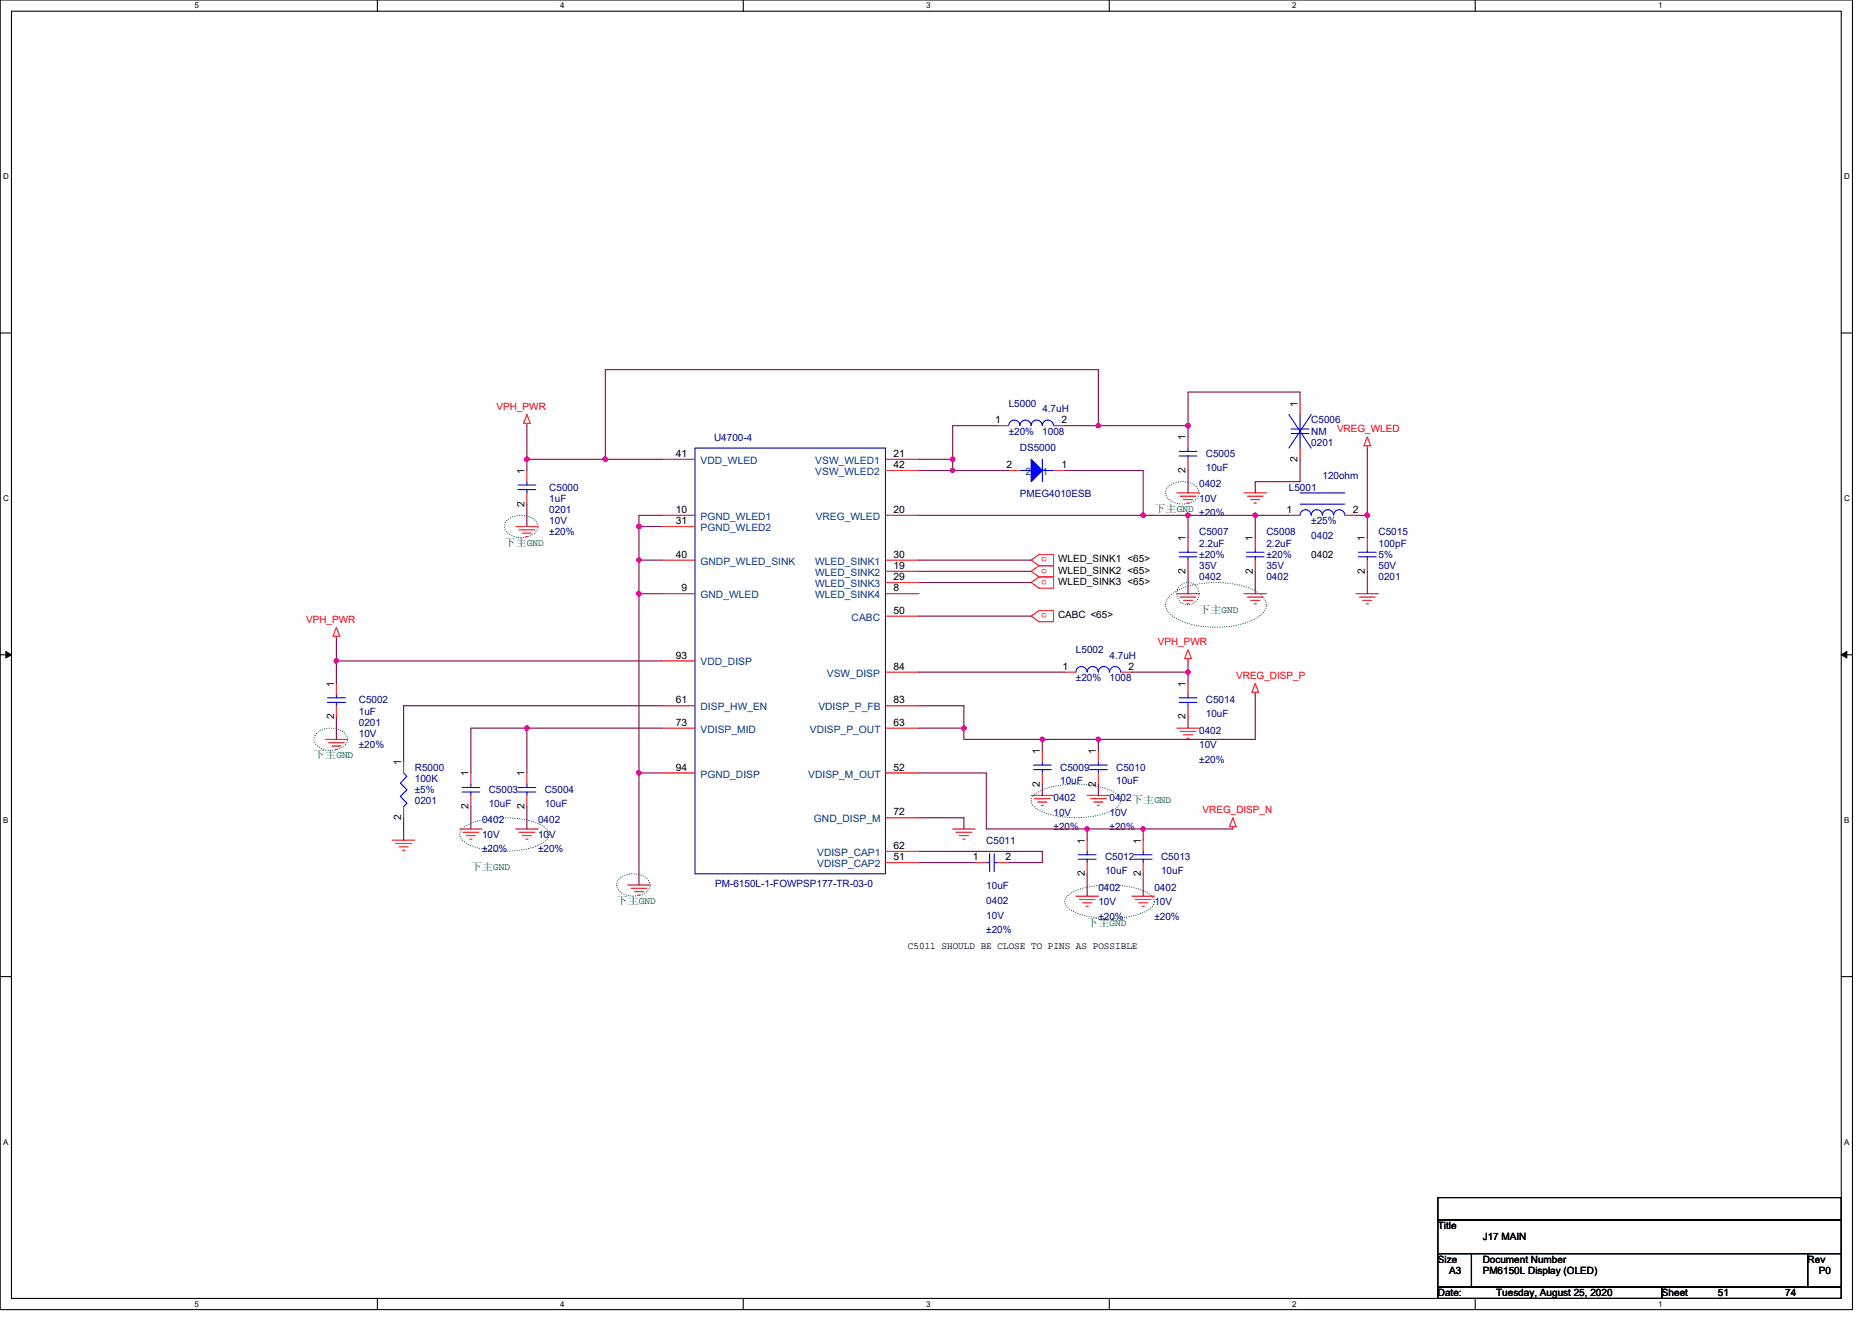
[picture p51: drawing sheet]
<svg xmlns="http://www.w3.org/2000/svg" width="297mm" height="210mm" viewBox="0 0 297 210" stroke-linecap="round" stroke-linejoin="round" font-family="sans-serif">
<defs><g id="words">
<g font-size="1.6" fill="#f00">
<text x="78.8" y="65.1">VPH_PWR</text>
<text x="212.2" y="68.6">VREG_WLED</text>
<text x="166.1" y="88.5" transform="rotate(180 166.1 88.5)">o</text>
<text x="166.1" y="90.3" transform="rotate(180 166.1 90.3)">o</text>
<text x="166.1" y="92" transform="rotate(180 166.1 92)">o</text>
<text x="48.6" y="98.8">VPH_PWR</text>
<text x="166.1" y="97.4" transform="rotate(180 166.1 97.4)">o</text>
<text x="183.7" y="102.4">VPH_PWR</text>
<text x="196.1" y="107.7">VREG_DISP_P</text>
<text x="190.8" y="129.1">VREG_DISP_N</text>
</g>
<g font-size="1.6" fill="#000080">
<text x="160.1" y="64.5">L5000</text>
<text x="165.4" y="65.4">4.7uH</text>
<text x="113.3" y="70">U4700-4</text>
<text x="160.1" y="69">±20%</text>
<text x="161.8" y="71.6">DS5000</text>
<text x="165.4" y="69">1008</text>
<text x="208.1" y="67.2">C5006</text>
<text x="208.1" y="69">NM</text>
<text x="208.1" y="70.8">0201</text>
<text x="87.2" y="77.9">C5000</text>
<text x="190.3" y="77.3">0402</text>
<text x="191.3" y="72.5">C5005</text>
<text x="191.3" y="74.7">10uF</text>
<text x="204.5" y="77.9">L5001</text>
<text x="209.8" y="76.1">120ohm</text>
<text x="87.2" y="79.7">1uF</text>
<text x="87.2" y="81.4">0201</text>
<text x="87.2" y="83.2">10V</text>
<text x="161.8" y="78.9">PMEG4010ESB</text>
<text x="190.3" y="79.7">10V</text>
<text x="190.3" y="82">±20%</text>
<text x="208.1" y="83.2">±25%</text>
<text x="87.2" y="85">±20%</text>
<text x="190.3" y="85">C5007</text>
<text x="190.3" y="86.8">2.2uF</text>
<text x="190.3" y="88.5">±20%</text>
<text x="201" y="85">C5008</text>
<text x="201" y="86.8">2.2uF</text>
<text x="201" y="88.5">±20%</text>
<text x="208.1" y="85.5">0402</text>
<text x="218.7" y="85">C5015</text>
<text x="218.7" y="86.8">100pF</text>
<text x="218.7" y="88.5">5%</text>
<text x="190.3" y="92.1">0402</text>
<text x="190.3" y="90.3">35V</text>
<text x="201" y="92.1">0402</text>
<text x="201" y="90.3">35V</text>
<text x="218.7" y="92.1">0201</text>
<text x="218.7" y="90.3">50V</text>
<text x="170.7" y="103.7">L5002</text>
<text x="176.1" y="104.5">4.7uH</text>
<text x="56.9" y="111.7">C5002</text>
<text x="56.9" y="113.4">1uF</text>
<text x="170.7" y="108.1">±20%</text>
<text x="176.1" y="108.1">1008</text>
<text x="191.3" y="111.7">C5014</text>
<text x="191.3" y="113.8">10uF</text>
<text x="56.9" y="115.2">0201</text>
<text x="56.9" y="117">10V</text>
<text x="56.9" y="118.8">±20%</text>
<text x="190.3" y="116.5">0402</text>
<text x="190.3" y="118.8">10V</text>
<text x="65.8" y="122.3">R5000</text>
<text x="65.8" y="124.1">100K</text>
<text x="65.8" y="125.9">±5%</text>
<text x="77.6" y="125.9">C5003</text>
<text x="86.4" y="125.9">C5004</text>
<text x="168.2" y="122.3">C5009</text>
<text x="168.2" y="124.5">10uF</text>
<text x="177.1" y="122.3">C5010</text>
<text x="177.1" y="124.5">10uF</text>
<text x="190.3" y="121.1">±20%</text>
<text x="65.8" y="127.7">0201</text>
<text x="76.5" y="130.7">0402</text>
<text x="77.6" y="128">10uF</text>
<text x="85.4" y="130.7">0402</text>
<text x="86.4" y="128">10uF</text>
<text x="167.2" y="127.1">0402</text>
<text x="167.2" y="129.4">10V</text>
<text x="167.2" y="131.7">±20%</text>
<text x="176.1" y="127.1">0402下主GND</text>
<text x="176.1" y="129.4">10V</text>
<text x="176.1" y="131.7">±20%</text>
<text x="76.5" y="133">10V</text>
<text x="76.5" y="135.3">±20%</text>
<text x="85.4" y="133">10V</text>
<text x="85.4" y="135.3">±20%</text>
<text x="156.5" y="133.9">C5011</text>
<text x="175.3" y="136.5">C5012</text>
<text x="184.2" y="136.5">C5013</text>
<text x="113.5" y="140.8">PM-6150L-1-FOWPSP177-TR-03-0</text>
<text x="156.5" y="141.2">10uF</text>
<text x="156.5" y="143.5">0402</text>
<text x="174.3" y="141.4">0402</text>
<text x="174.3" y="143.7">10V</text>
<text x="175.3" y="138.7">10uF</text>
<text x="183.2" y="141.4">0402</text>
<text x="183.2" y="143.7">10V</text>
<text x="184.2" y="138.7">10uF</text>
<text x="156.5" y="145.8">10V</text>
<text x="156.5" y="148.1">±20%</text>
<text x="174.3" y="146">±20%</text>
<text x="183.2" y="146">±20%</text>
</g>
<g font-size="1.6">
<text x="205.9" y="64.5" transform="rotate(-90 205.9 64.5)">1</text>
<text x="157.9" y="67.2">1</text>
<text x="168.4" y="67.2">2</text>
<text x="188.1" y="69.9" transform="rotate(-90 188.1 69.9)">1</text>
<text x="83.2" y="75.2" transform="rotate(-90 83.2 75.2)">1</text>
<text x="107.2" y="72.5">41</text>
<text x="141.7" y="72.5">21</text>
<text x="141.7" y="74.3">42</text>
<text x="159.7" y="74.3">2</text>
<text x="168.4" y="74.3">1</text>
<text x="188.1" y="75.1" transform="rotate(-90 188.1 75.1)">2</text>
<text x="205.9" y="73.3" transform="rotate(-90 205.9 73.3)">2</text>
<text x="83.2" y="80.4" transform="rotate(-90 83.2 80.4)">2</text>
<text x="107.2" y="81.4">10</text>
<text x="107.2" y="83.2">31</text>
<text x="141.7" y="81.4">20</text>
<text x="204.1" y="81.4">1</text>
<text x="214.6" y="81.4">2</text>
<text x="107.2" y="88.5">40</text>
<text x="141.7" y="88.5">30</text>
<text x="167.9" y="89.3">WLED_SINK1 &lt;65&gt;</text>
<text x="188.1" y="85.9" transform="rotate(-90 188.1 85.9)">1</text>
<text x="198.8" y="85.9" transform="rotate(-90 198.8 85.9)">1</text>
<text x="208.1" y="88.5">0402</text>
<text x="216.6" y="85.9" transform="rotate(-90 216.6 85.9)">1</text>
<text x="108.1" y="93.9">9</text>
<text x="141.7" y="90.3">19</text>
<text x="141.7" y="92.1">29</text>
<text x="141.7" y="93.9">8</text>
<text x="167.9" y="91">WLED_SINK2 &lt;65&gt;</text>
<text x="167.9" y="92.8">WLED_SINK3 &lt;65&gt;</text>
<text x="188.1" y="91.1" transform="rotate(-90 188.1 91.1)">2</text>
<text x="198.8" y="91.1" transform="rotate(-90 198.8 91.1)">2</text>
<text x="216.6" y="91.1" transform="rotate(-90 216.6 91.1)">2</text>
<text x="141.7" y="97.4">50</text>
<text x="167.9" y="98.1">CABC &lt;65&gt;</text>
<text x="107.2" y="104.5">93</text>
<text x="141.7" y="106.3">84</text>
<text x="168.6" y="106.3">1</text>
<text x="179.1" y="106.3">2</text>
<text x="53" y="109" transform="rotate(-90 53 109)">1</text>
<text x="107.2" y="111.6">61</text>
<text x="141.7" y="111.6">83</text>
<text x="188.1" y="109" transform="rotate(-90 188.1 109)">1</text>
<text x="53" y="114.2" transform="rotate(-90 53 114.2)">2</text>
<text x="107.2" y="115.2">73</text>
<text x="141.7" y="115.2">63</text>
<text x="165" y="119.7" transform="rotate(-90 165 119.7)">1</text>
<text x="173.9" y="119.7" transform="rotate(-90 173.9 119.7)">1</text>
<text x="188.1" y="114.2" transform="rotate(-90 188.1 114.2)">2</text>
<text x="63.7" y="121.4" transform="rotate(-90 63.7 121.4)">1</text>
<text x="74.3" y="123.2" transform="rotate(-90 74.3 123.2)">1</text>
<text x="83.2" y="123.2" transform="rotate(-90 83.2 123.2)">1</text>
<text x="107.2" y="122.3">94</text>
<text x="141.7" y="122.3">52</text>
<text x="165" y="124.8" transform="rotate(-90 165 124.8)">2</text>
<text x="173.9" y="124.8" transform="rotate(-90 173.9 124.8)">2</text>
<text x="63.7" y="130.2" transform="rotate(-90 63.7 130.2)">2</text>
<text x="74.3" y="128.4" transform="rotate(-90 74.3 128.4)">2</text>
<text x="83.2" y="128.4" transform="rotate(-90 83.2 128.4)">2</text>
<text x="141.7" y="129.4">72</text>
<text x="141.7" y="134.7">62</text>
<text x="141.7" y="136.5">51</text>
<text x="154.4" y="136.5">1</text>
<text x="159.5" y="136.5">2</text>
<text x="172.1" y="133.9" transform="rotate(-90 172.1 133.9)">1</text>
<text x="181" y="133.9" transform="rotate(-90 181 133.9)">1</text>
<text x="172.1" y="139.1" transform="rotate(-90 172.1 139.1)">2</text>
<text x="181" y="139.1" transform="rotate(-90 181 139.1)">2</text>
<text x="144.1" y="150.6">C5011 SHOULD BE CLOSE TO PINS AS POSSIBLE</text>
<text x="228.2" y="195.1">Title</text>
<text x="235.3" y="196.8">J17 MAIN</text>
<text x="228.2" y="200.4">Size</text>
<text x="229.9" y="202.2">A3</text>
<text x="235.3" y="200.4">Document Number</text>
<text x="235.3" y="202.2">PM6150L Display (OLED)</text>
<text x="286.8" y="200.4">Rev</text>
<text x="288.6" y="202.2">P0</text>
<text x="228.2" y="205.7">Date:</text>
<text x="237.4" y="205.7">Tuesday, August 25, 2020</text>
<text x="263.7" y="205.7">Sheet</text>
<text x="272.6" y="205.7">51</text>
<text x="283.3" y="205.7">74</text>
</g>
<g font-size="1.6" fill="#004080">
<text x="111.2" y="73.6">VDD_WLED</text>
<text x="129.4" y="73.6">VSW_WLED1</text>
<text x="129.4" y="75.4">VSW_WLED2</text>
<text x="162.7" y="75.4">2</text>
<text x="165.4" y="75.4">1</text>
<text x="111.2" y="82.5">PGND_WLED1</text>
<text x="129.4" y="82.5">VREG_WLED</text>
<text x="111.2" y="84.3">PGND_WLED2</text>
<text x="111.2" y="89.6">GNDP_WLED_SINK</text>
<text x="129.3" y="89.6">WLED_SINK1</text>
<text x="111.2" y="95">GND_WLED</text>
<text x="129.3" y="91.4">WLED_SINK2</text>
<text x="129.3" y="93.2">WLED_SINK3</text>
<text x="129.3" y="95">WLED_SINK4</text>
<text x="135.1" y="98.5">CABC</text>
<text x="111.2" y="105.6">VDD_DISP</text>
<text x="131.2" y="107.4">VSW_DISP</text>
<text x="111.2" y="112.7">DISP_HW_EN</text>
<text x="129.9" y="112.7">VDISP_P_FB</text>
<text x="111.2" y="116.3">VDISP_MID</text>
<text x="128.5" y="116.3">VDISP_P_OUT</text>
<text x="111.2" y="123.4">PGND_DISP</text>
<text x="128.2" y="123.4">VDISP_M_OUT</text>
<text x="129.2" y="130.5">GND_DISP_M</text>
<text x="129.7" y="135.8">VDISP_CAP1</text>
<text x="129.7" y="137.6">VDISP_CAP2</text>
</g>
<g font-size="1.6" fill="#008000">
<text x="183.2" y="81.3">下主GND</text>
<text x="80" y="86.6">下主GND</text>
<text x="190.3" y="97.3">下主GND</text>
<text x="49.8" y="120.4">下主GND</text>
<text x="74.7" y="138.2">下主GND</text>
<text x="97.8" y="143.5">下主GND</text>
<text x="172.5" y="147">下主GND</text>
</g>
<g font-size="1.3">
<text x="30.8" y="1.3">5</text>
<text x="88.9" y="1.3">4</text>
<text x="147" y="1.3">3</text>
<text x="205" y="1.3">2</text>
<text x="263.1" y="1.3">1</text>
<text x=".5" y="28.4">D</text>
<text x="292.6" y="28.4">D</text>
<text x=".5" y="79.5">C</text>
<text x="292.6" y="79.5">C</text>
<text x=".5" y="130.6">B</text>
<text x="292.6" y="130.6">B</text>
<text x=".5" y="181.7">A</text>
<text x="292.6" y="181.7">A</text>
<text x="30.8" y="207.4">5</text>
<text x="88.9" y="207.4">4</text>
<text x="147" y="207.4">3</text>
<text x="205" y="207.4">2</text>
<text x="263.1" y="207.4">1</text>
</g>
</g></defs>
<path d="M0 0h293.9v207.9h-293.9zM1.8 1.8h290.4v204.3h-290.4z" fill="none" stroke="#000" stroke-width=".17"/>
<g fill="#fff">
<path d="M30.8 .2h.7v1.4h-.7z"/>
<path d="M30.8 206.3h.7v1.4h-.7z"/>
</g>
<path d="M59.9 0v1.8M59.9 206.1v1.8" fill="none" stroke="#000" stroke-width=".17"/>
<g fill="#fff">
<path d="M88.9 .2h.7v1.4h-.7z"/>
<path d="M88.9 206.3h.7v1.4h-.7z"/>
</g>
<path d="M117.9 0v1.8M117.9 206.1v1.8" fill="none" stroke="#000" stroke-width=".17"/>
<g fill="#fff">
<path d="M147 .2h.7v1.4h-.7z"/>
<path d="M147 206.3h.7v1.4h-.7z"/>
</g>
<path d="M176 0v1.8M176 206.1v1.8" fill="none" stroke="#000" stroke-width=".17"/>
<g fill="#fff">
<path d="M205 .2h.7v1.4h-.7z"/>
<path d="M205 206.3h.7v1.4h-.7z"/>
</g>
<path d="M234.1 0v1.8M234.1 206.1v1.8" fill="none" stroke="#000" stroke-width=".17"/>
<g fill="#fff">
<path d="M263.1 .2h.7v1.4h-.7z"/>
<path d="M263.1 206.3h.7v1.4h-.7z"/>
<path d="M.5 27.3h.9v1.4h-.9z"/>
<path d="M292.6 27.3h.9v1.4h-.9z"/>
<path d="M.5 78.4h.9v1.4h-.9z"/>
<path d="M292.6 78.4h.9v1.4h-.9z"/>
</g>
<path d="M0 52.9h1.8M292.2 52.9h1.7" fill="none" stroke="#000" stroke-width=".17"/>
<g fill="#fff">
<path d="M.5 129.5h.8v1.4h-.8z"/>
<path d="M292.6 129.5h.9v1.4h-.9z"/>
</g>
<path d="M0 103.9h1.8M292.2 103.9h1.7" fill="none" stroke="#000" stroke-width=".17"/>
<path d="M.9 103.4l.9 .5-.9 .5zM292.2 103.9l.8-.5v1z" fill="#000" stroke="#000" stroke-width=".16"/>
<g fill="#fff">
<path d="M.5 180.5h.8v1.4h-.8z"/>
<path d="M292.6 180.5h.9v1.4h-.9z"/>
</g>
<path d="M0 155h1.8M292.2 155h1.7M228.2 190.1h64v3.5h-64zM228.2 193.6h64v5.4h-64zM228.2 199h5.3v5.3h-5.3zM233.5 199h53.3v5.3h-53.3zM286.8 199h5.4v5.3h-5.4zM228.2 204.3h35.5v1.8h-35.5zM263.7 204.3h28.5v1.8h-28.5z" fill="none" stroke="#000" stroke-width=".17"/>
<g fill="none" stroke="#008000" stroke-width=".17" stroke-dasharray="0 .3">
<path d="M185.3 77.3a3.5 3.5 0 0 1 4.6 0 1.34 1.34 0 0 1-.4 2.2 3.2 3.2 0 0 1-4.5-.8v-.5v-.5zM80.4 82.7a3.5 3.5 0 0 1 4.6 0 1.34 1.34 0 0 1-.4 2.1 3.2 3.2 0 0 1-4.5-.8l-.1-.5 .1-.4zM185.8 94.4a12.6 12.6 0 0 1 8.4-1.9 10.6 10.6 0 0 1 5.8 1.9 1.93 1.93 0 0 1 0 3.2 12.6 12.6 0 0 1-8.4 1.9 10.5 10.5 0 0 1-5.8-1.9 1.93 1.93 0 0 1 0-3.2zM50.2 116.4a3.5 3.5 0 0 1 4.6 0 1.34 1.34 0 0 1-.4 2.2 3.2 3.2 0 0 1-4.5-.8l-.1-.5 .1-.4zM73.4 131.5a9.2 9.2 0 0 1 5.4-1.7 14.1 14.1 0 0 1 7.4 1.3 1.41 1.41 0 0 1 .9 1.3 1.41 1.41 0 0 1-.9 1.4 14.7 14.7 0 0 1-9.8 .9 5.4 5.4 0 0 1-3.3-1.8l-.2-.5 .2-.4zM98.2 139.6a3.5 3.5 0 0 1 4.6 0 1.34 1.34 0 0 1-.4 2.1 3.2 3.2 0 0 1-4.5-.8l-.1-.5 .1-.4zM164.1 126.2a9.2 9.2 0 0 1 5.3-1.7 14.1 14.1 0 0 1 7.4 1.3 1.41 1.41 0 0 1 1 1.3 1.41 1.41 0 0 1-1 1.3 14.7 14.7 0 0 1-9.7 1 5.4 5.4 0 0 1-3.4-1.8l-.1-.5 .1-.5zM169.4 142.2a9.2 9.2 0 0 1 5.4-1.7 14.1 14.1 0 0 1 7.4 1.3 1.41 1.41 0 0 1 1 1.3 1.41 1.41 0 0 1-1 1.3 14.7 14.7 0 0 1-9.7 1 5.4 5.4 0 0 1-3.4-1.8l-.2-.5 .2-.5z"/>
<circle cx="188.5" cy="94.2" r="1.77"/>
</g>
<g fill="none" stroke="#f00" stroke-width=".17">
<path d="M83.6 65.8l.5 1.4h-1zM83.6 67.2v.4M83.6 74.7v1.8M83.6 78.2v1.8M104.9 72.9h5.4M140.5 72.9h5.3M140.5 74.7h5.3M158.3 67.6h1.8M160.1 74.7h1.7M167.2 67.6h1.7M167.2 74.7h1.7M186.7 78.2h3.6"/>
<path d="M187.3 78.8h2.5M187.8 79.3h1.4M188.3 79.8h.4M188.5 69.3v1.8M188.5 72.9v1.8M197.4 78.2h3.6M197.9 78.8h2.5M198.5 79.3h1.4M199 79.8h.3M206.3 64v1.8M206.3 71.1v1.8M217 69.3l.5 1.5h-1.1z"/>
<path d="M217 70.8v.3M53.4 99.6l.5 1.4h-1.1zM81.8 83.6h3.6M82.4 84.1h2.5M82.9 84.6h1.4M83.4 85.2h.4M104.9 81.8h5.4M104.9 83.6h5.4M104.9 88.9h5.4M104.9 94.2h5.4M140.5 81.8h5.3M140.5 88.9h5.3"/>
<path d="M140.5 90.7h5.3M140.5 92.5h5.3M140.5 94.2h5.3M140.5 97.8h5.3M163.6 88.9l1.3-.9h2.3v1.8h-2.3zM163.6 92.5l1.3-.9h2.3v1.7h-2.3zM163.6 97.8l1.3-.9h2.3v1.8h-2.3zM164.9 89.8l-1.3 .9 1.3 .9M164.9 89.8h2.3v1.8h-2.3M186.7 94.2h3.6M187.3 94.8h2.5M187.8 95.3h1.4"/>
<path d="M188.3 95.8h.4M188.5 85.3v1.8M188.5 88.9v1.8M197.4 94.2h3.6M197.9 94.8h2.5M198.5 95.3h1.4M199 95.8h.3M199.2 85.3v1.8M199.2 88.9v1.8M204.5 81.8h1.8M213.4 81.8h1.8M215.2 94.2h3.5"/>
<path d="M215.7 94.8h2.5M216.2 95.3h1.5M216.8 95.8h.3M217 85.3v1.8M217 88.9v1.8M51.6 117.3h3.6M52.1 117.9h2.5M52.7 118.4h1.4M53.2 119h.3M53.4 101v.3M53.4 108.5v1.7M53.4 112v1.8"/>
<path d="M104.9 104.9h5.4M104.9 112h5.4M104.9 115.6h5.4M140.5 106.7h5.3M140.5 112h5.3M140.5 115.6h5.3M165.4 119.1v1.8M168.9 106.7h1.8M174.3 119.1v1.8M177.8 106.7h1.8M186.7 115.6h3.6M187.3 116.1h2.5"/>
<path d="M187.8 116.6h1.4M188.3 117.2h.4M188.5 103.1l.5 1.4h-1zM188.5 104.5v.4M188.5 108.5v1.7M188.5 112v1.8M199.2 108.5l.5 1.4h-1.1zM199.2 109.9v.3M62.3 133.3h3.5M62.8 133.9h2.5M63.3 134.4h1.5M63.9 135h.3"/>
<path d="M64 120.9v1.8M64 128v1.8M72.9 131.6h3.6M73.5 132.1h2.5M74 132.6h1.4M74.5 133.2h.4M74.7 122.7v1.8M74.7 126.2v1.8M81.8 131.6h3.6M82.4 132.1h2.5M82.9 132.6h1.4M83.4 133.2h.4"/>
<path d="M83.6 122.7v1.8M83.6 126.2v1.8M104.9 122.7h5.4M140.5 122.7h5.3M140.5 129.8h5.3M140.5 135.1h5.3M140.5 136.9h5.3M151.2 131.6h3.5M151.7 132.1h2.5M152.2 132.6h1.5M152.8 133.2h.3M154.7 136.9h1.8"/>
<path d="M158.3 136.9h1.8M163.6 126.2h3.6M164.1 126.8h2.5M164.7 127.3h1.4M165.2 127.8h.4M165.4 122.7v1.8M172.5 126.2h3.6M172.5 133.4v1.7M172.5 136.9v1.8M173 126.8h2.5M173.6 127.3h1.4M174.1 127.8h.4"/>
<path d="M174.3 122.7v1.8M181.4 133.4v1.7M181.4 136.9v1.8M195.6 129.8l.5 1.4h-1zM195.6 131.2v.4M99.6 140.5h3.6M100.1 141h2.5M100.7 141.5h1.4M101.2 142.1h.4M170.7 142.2h3.6M171.3 142.8h2.5M171.8 143.3h1.4"/>
<path d="M172.3 143.8h.4M179.6 142.2h3.6M180.1 142.8h2.5M180.7 143.3h1.4M181.2 143.8h.4"/>
</g>
<g fill="none" stroke="#00f" stroke-width=".17">
<path d="M82.2 77h2.8M82.2 77.7h2.8M83.6 76.5v.5M83.6 77.7v.5M110.3 71.1h30.2v67.6h-30.2zM160.1 67.5a.88 .88 0 0 1 .8-.8 .88 .88 0 0 1 .9 .8M161.8 74.7h1.8M161.8 67.5a.88 .88 0 0 1 .9-.8 .88 .88 0 0 1 .9 .8M163.6 67.5a.88 .88 0 0 1 .9-.8 .88 .88 0 0 1 .9 .8 .89 .89 0 0 1 .9-.8 .89 .89 0 0 1 .8 .8M165.4 72.9v3.6M165.4 74.7h1.8M187.1 71.6h2.8"/>
<path d="M187.1 72.4h2.8M188.5 71.1v.5M188.5 72.4v.5M204.5 65.8l3.6 5.3M204.9 68.1h2.8M204.9 68.8h2.8M206.3 65.8v2.3M206.3 68.8v2.3M206.3 78.2h7.1M208.1 65.8l-3.6 5.3M187.1 87.7h2.8M187.1 88.4h2.8"/>
<path d="M188.5 87.1v.6M188.5 88.4v.5M197.8 87.7h2.8M197.8 88.4h2.8M199.2 87.1v.6M199.2 88.4v.5M206.3 80h7.1M209.8 81.8a.89 .89 0 0 0-.9-.9 .89 .89 0 0 0-.9 .9 .88 .88 0 0 0-.8-.9 .88 .88 0 0 0-.9 .9M211.6 81.8a.88 .88 0 0 0-.9-.9 .88 .88 0 0 0-.9 .9M213.4 81.8a.88 .88 0 0 0-.9-.9 .88 .88 0 0 0-.9 .9M215.5 87.7h2.9M215.5 88.4h2.9"/>
<path d="M217 87.1v.6M217 88.4v.5M52 110.8h2.8M52 111.5h2.8M53.4 110.2v.6M53.4 111.5v.5M172.5 106.7a.88 .88 0 0 0-.9-.9 .88 .88 0 0 0-.9 .9M177.8 106.7a.89 .89 0 0 0-.9-.9 .89 .89 0 0 0-.9 .9 .89 .89 0 0 0-.8-.9 .89 .89 0 0 0-.9 .9 .88 .88 0 0 0-.9-.9 .88 .88 0 0 0-.9 .9M187.1 110.8h2.8M187.1 111.5h2.8M188.5 110.2v.6M188.5 111.5v.5"/>
<path d="M64 122.7l.6 .5-1.1 1.1 1.1 1-1.1 1.1 1.1 1.1-.6 .5M73.3 125h2.8M73.3 125.7h2.8M74.7 124.5v.5M74.7 125.7v.5M82.2 125h2.8M82.2 125.7h2.8M83.6 124.5v.5M83.6 125.7v.5M156.5 136.9h.5M157 135.5v2.8M157.8 135.5v2.8"/>
<path d="M157.8 136.9h.5M164 121.4h2.8M164 122.2h2.8M165.4 120.9v.5M165.4 122.2v.5M171.1 135.7h2.8M171.1 136.4h2.8M172.5 135.1v.6M172.5 136.4v.5M172.9 121.4h2.8M172.9 122.2h2.8M174.3 120.9v.5"/>
<path d="M174.3 122.2v.5M180 135.7h2.8M180 136.4h2.8M181.4 135.1v.6M181.4 136.4v.5"/>
</g>
<path d="M163.6 72.9l1.8 1.8-1.8 1.8z" fill-rule="evenodd" fill="#00f" stroke="#00f" stroke-width=".17"/>
<g fill="none" stroke="#800040" stroke-width=".17">
<path d="M83.6 72.9h12.5M83.6 67.6v5.3M83.6 72.9v1.8M96.1 72.9h8.8M145.8 72.9h5.4M145.8 74.7h5.4M151.2 72.9v1.8M151.2 74.7h8.9M158.3 67.6h-7.1v5.3M168.9 74.7h12.5v7.1M168.9 67.6h5.4M174.3 67.6v-8.9h-78.2v14.2"/>
<path d="M174.3 67.6h14.2M188.5 67.6v1.7M188.5 74.7v3.5M206.3 64v-1.8h-17.8v5.4M206.3 72.9v3.6h-7.1v1.7M217 71.1v10.7M83.6 80v3.6M101.4 83.6h3.5M101.4 83.6v5.3M101.4 88.9v5.3M101.4 94.2v28.5M101.4 88.9h3.5"/>
<path d="M101.4 94.2h3.5M104.9 81.8h-3.5v1.8M145.8 81.8h35.6M145.8 88.9h17.8M145.8 90.7h17.8M145.8 92.5h17.8M145.8 97.8h17.8M181.4 81.8h7.1M188.5 81.8h10.7M188.5 81.8v3.5M188.5 90.7v3.5M199.2 90.7v3.5"/>
<path d="M199.2 81.8h5.3M199.2 81.8v3.5M215.2 81.8h1.8M217 90.7v3.5M217 81.8v3.5M53.4 101.3v3.6M53.4 104.9v3.6M53.4 104.9h51.5M53.4 113.8v3.5M83.6 115.6h-8.9v7.1M83.6 115.6v7.1M83.6 115.6h21.3"/>
<path d="M104.9 112h-40.9v8.9M145.8 112h7.1v3.6M145.8 115.6h7.1M145.8 106.7h23.1M152.9 115.6v1.7h12.5M165.4 117.3v1.8M165.4 117.3h8.9M174.3 117.3v1.8M179.6 106.7h8.9M188.5 104.9v1.8M188.5 106.7v1.8M188.5 113.8v1.8"/>
<path d="M199.2 110.2v7.1h-24.9M64 129.8v3.5M74.7 128v3.6M83.6 128v3.6M101.4 122.7v17.8M101.4 122.7h3.5M145.8 135.1h19.6v1.8h-5.3M145.8 136.9h8.9M145.8 129.8h7.1v1.8M145.8 122.7h10.7v8.9h16M165.4 124.5v1.7M172.5 138.7v3.5"/>
<path d="M172.5 131.6h8.9M172.5 131.6v1.7M174.3 124.5v1.7M181.4 131.6v1.7M181.4 138.7v3.5M181.4 131.6h14.2"/>
</g>
<g fill="#f0f" stroke="#f0f" stroke-width=".17">
<circle cx="96" cy="72.9" r=".35"/>
<circle cx="188.5" cy="67.6" r=".35"/>
<circle cx="174.3" cy="67.6" r=".35"/>
<circle cx="216.9" cy="81.8" r=".35"/>
<circle cx="83.6" cy="72.9" r=".35"/>
<circle cx="151.2" cy="72.9" r=".35"/>
<circle cx="151.2" cy="74.7" r=".35"/>
<circle cx="181.4" cy="81.8" r=".35"/>
<circle cx="188.5" cy="81.8" r=".35"/>
<circle cx="199.2" cy="81.8" r=".35"/>
<circle cx="101.4" cy="83.6" r=".35"/>
<circle cx="101.4" cy="88.9" r=".35"/>
<circle cx="101.4" cy="122.7" r=".35"/>
<circle cx="101.4" cy="94.2" r=".35"/>
<circle cx="188.5" cy="106.7" r=".35"/>
<circle cx="53.4" cy="104.9" r=".35"/>
<circle cx="83.6" cy="115.6" r=".35"/>
<circle cx="152.9" cy="115.6" r=".35"/>
<circle cx="165.4" cy="117.3" r=".35"/>
<circle cx="174.3" cy="117.3" r=".35"/>
<circle cx="172.5" cy="131.6" r=".35"/>
<circle cx="181.4" cy="131.6" r=".35"/>
</g>
<use href="#words"/>
</svg>
